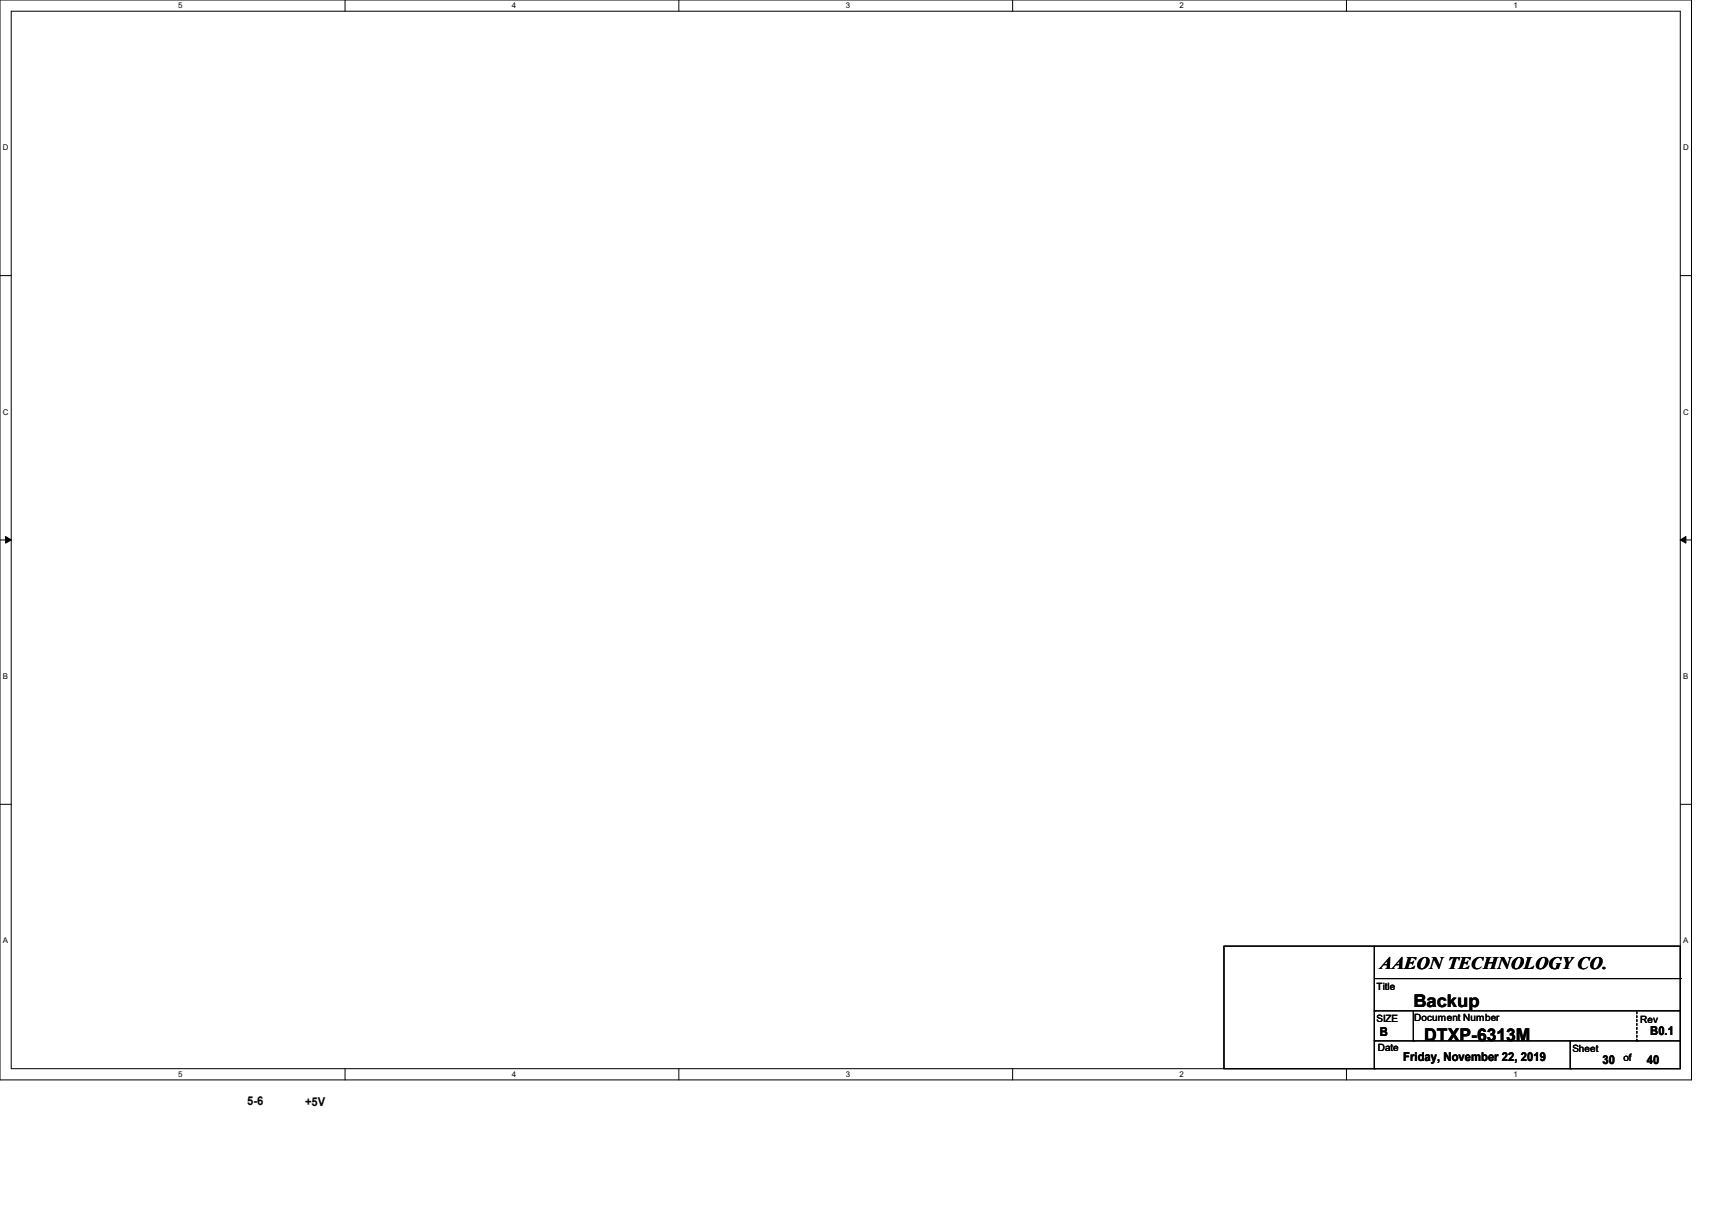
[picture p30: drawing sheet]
<svg xmlns="http://www.w3.org/2000/svg" width="297mm" height="210mm" viewBox="0 0 297 210" stroke-linecap="round" stroke-linejoin="round" font-family="sans-serif">
<defs><g id="words">
<g font-size="3">
<text x="239.4" y="168">AAEON TECHNOLOGY CO.</text>
<text x="245.2" y="174.7">Backup</text>
<text x="247.1" y="180.5">DTXP-6313M</text>
</g>
<g font-size="2.1">
<text x="239.4" y="179.6">B</text>
<text x="286.3" y="179.4">B0.1</text>
<text x="243.5" y="184">Friday, November 22, 2019</text>
<text x="278" y="184.4">30</text>
<text x="285.7" y="184.4">40</text>
<text x="42.9" y="191.6">5-6</text>
<text x="52.9" y="191.8">+5V</text>
</g>
<g font-size="1.7">
<text x="238.8" y="171.7">Title</text>
<text x="238.8" y="177.3">SIZE</text>
<text x="245.4" y="177.1">Document Number</text>
<text x="284.6" y="177.5">Rev</text>
<text x="239" y="182.3">Date</text>
<text x="272.8" y="182.5">Sheet</text>
<text x="281.6" y="184.1">of</text>
</g>
<g font-size="1.4">
<text x="30.9" y="1.4">5</text>
<text x="88.8" y="1.4">4</text>
<text x="146.7" y="1.4">3</text>
<text x="204.6" y="1.4">2</text>
<text x="262.6" y="1.4">1</text>
<text x=".5" y="26.1">D</text>
<text x="292" y="26.1">D</text>
<text x=".5" y="71.9">C</text>
<text x="292" y="71.9">C</text>
<text x=".5" y="117.8">B</text>
<text x="292" y="117.8">B</text>
<text x=".5" y="163.6">A</text>
<text x="292" y="163.6">A</text>
<text x="30.9" y="186.8">5</text>
<text x="88.8" y="186.8">4</text>
<text x="146.7" y="186.8">3</text>
<text x="204.6" y="186.8">2</text>
<text x="262.6" y="186.8">1</text>
</g>
</g></defs>
<path d="M0 0h293.5v187.3h-293.5zM1.9 1.9h289.6v183.4h-289.6z" fill="none" stroke="#000" stroke-width=".17"/>
<g fill="#fff">
<path d="M30.9 .2h.8v1.5h-.8z"/>
<path d="M30.9 185.5h.8v1.6h-.8z"/>
</g>
<path d="M59.9 0v1.9M59.9 185.3v2" fill="none" stroke="#000" stroke-width=".17"/>
<g fill="#fff">
<path d="M88.8 .2h.8v1.5h-.8z"/>
<path d="M88.8 185.5h.8v1.6h-.8z"/>
</g>
<path d="M117.8 0v1.9M117.8 185.3v2" fill="none" stroke="#000" stroke-width=".17"/>
<g fill="#fff">
<path d="M146.7 .2h.8v1.5h-.8z"/>
<path d="M146.7 185.5h.8v1.6h-.8z"/>
</g>
<path d="M175.7 0v1.9M175.7 185.3v2" fill="none" stroke="#000" stroke-width=".17"/>
<g fill="#fff">
<path d="M204.6 .2h.8v1.5h-.8z"/>
<path d="M204.6 185.5h.8v1.6h-.8z"/>
</g>
<path d="M233.6 0v1.9M233.6 185.3v2" fill="none" stroke="#000" stroke-width=".17"/>
<g fill="#fff">
<path d="M262.6 .2h.7v1.5h-.7z"/>
<path d="M262.6 185.5h.7v1.6h-.7z"/>
<path d="M.5 24.8h1v1.6h-1z"/>
<path d="M292 24.8h1v1.6h-1z"/>
<path d="M.5 70.7h1v1.5h-1z"/>
<path d="M292 70.7h1v1.5h-1z"/>
</g>
<path d="M0 47.8h1.9M291.5 47.8h2" fill="none" stroke="#000" stroke-width=".17"/>
<g fill="#fff">
<path d="M.5 116.5h.9v1.6h-.9z"/>
<path d="M292 116.5h.9v1.6h-.9z"/>
</g>
<path d="M0 93.6h1.9M291.5 93.6h2" fill="none" stroke="#000" stroke-width=".17"/>
<path d="M1 93l.9 .6-.9 .6zM291.5 93.6l1-.6v1.2z" fill="#000" stroke="#000" stroke-width=".17"/>
<g fill="#fff">
<path d="M.5 162.4h.9v1.5h-.9z"/>
<path d="M292 162.4h.9v1.5h-.9z"/>
</g>
<g fill="none" stroke="#000" stroke-width=".17">
<path d="M0 139.5h1.9M291.5 139.5h2M212.3 164.1h79.2v21.2h-79.2zM238.4 175.3h.1M238.4 175.3h53.1M238.4 164.1v21.2M238.6 169.7h52.9M245.2 175.3v5.2M291.5 169.7h.1M238.4 180.5h.1M238.4 185.3h.1M238.4 180.5h53.1"/>
<path d="M245.2 180.5h.1M272.4 185.3h.1M272.4 180.5v4.8"/>
</g>
<path d="M284 175.5v5M284 180.5h.1" fill="none" stroke="#000" stroke-width=".17" stroke-dasharray=".3"/>
<use href="#words"/>
</svg>
